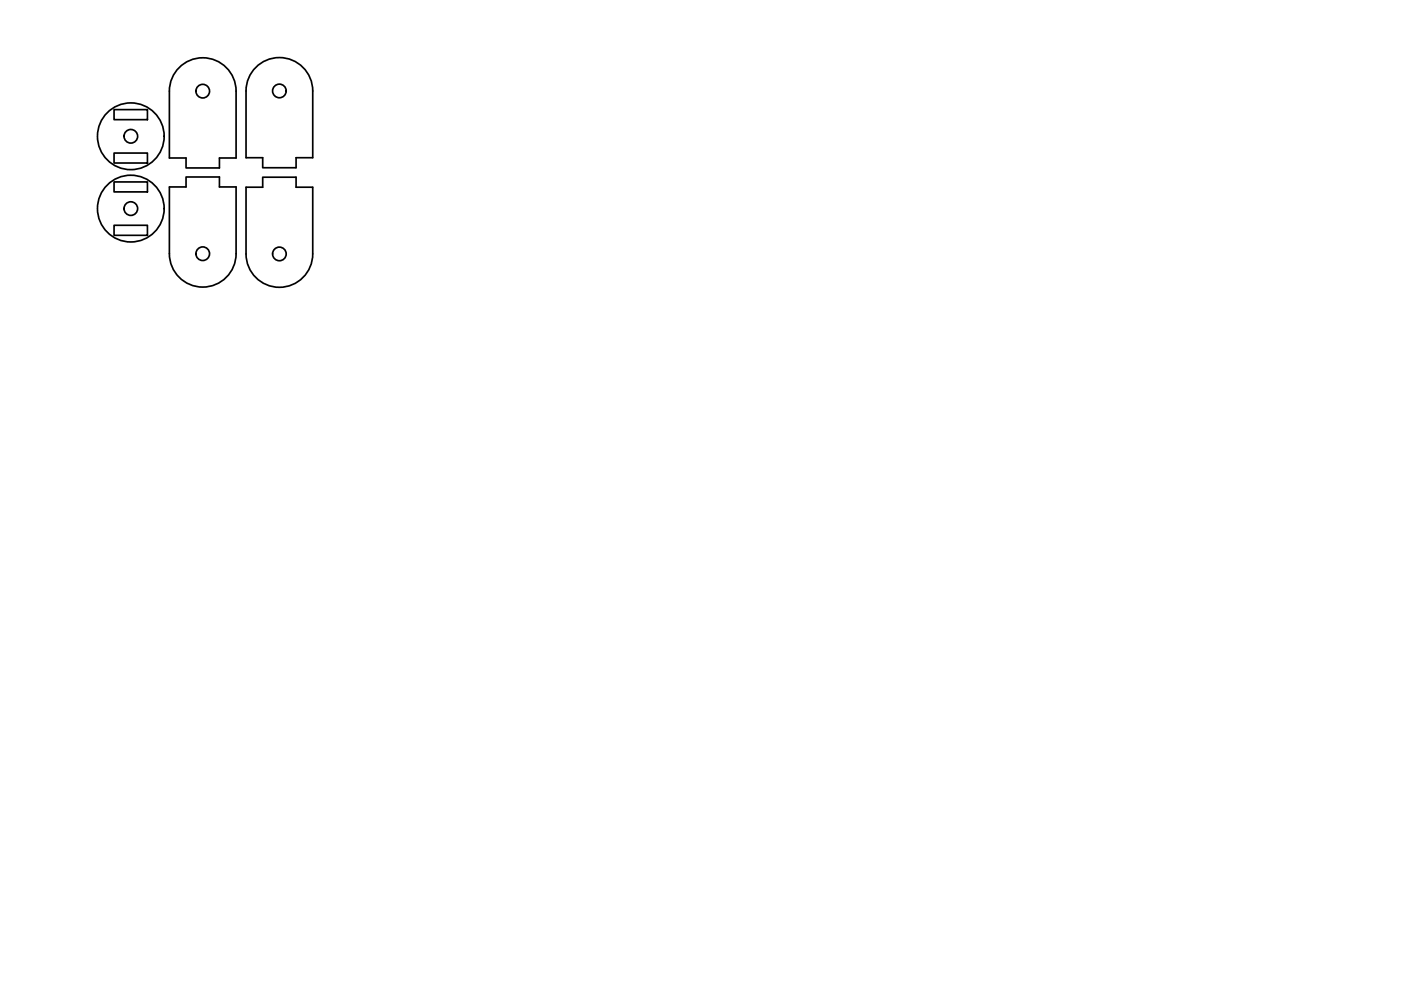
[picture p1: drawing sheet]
<svg xmlns="http://www.w3.org/2000/svg" width="420mm" height="297mm" viewBox="0 0 420 297" stroke-linecap="round" stroke-linejoin="round" font-family="sans-serif">
<!-- layer: Visible -->
<g fill="none" stroke="#000" stroke-width=".51">
<path d="M77.1 19.8a10 10 0 0 1 10.8-1.7 10 10 0 0 1 5.9 9.2v20h-5v3h-10v-3h-5v-20a10 10 0 0 1 3.3-7.5zM34.2 32.9h10v3h-10zM50.8 27.3v20.1h5v2.9h10v-2.9h5v-20.1M50.8 27.3a10 10 0 0 1 10-10 10 10 0 0 1 10 10M34.2 54.5h10v3h-10zM34.2 45.9h10v3h-10zM50.8 56h5v-2.9h10v2.9h5v20.1a10 10 0 0 1-10 9.9 10 10 0 0 1-10-10zM73.8 56.1h5v-3h10v3h5v20a10 10 0 0 1-10 10 10 10 0 0 1-10-10zM34.2 67.5h10v3h-10z"/>
<circle cx="60.8" cy="27.3" r="2.04"/>
<circle cx="83.8" cy="27.3" r="2.04"/>
<circle cx="39.2" cy="40.8" r="10"/>
<circle cx="39.2" cy="40.8" r="2.04"/>
<circle cx="39.2" cy="62.5" r="10"/>
<circle cx="39.2" cy="62.5" r="2.04"/>
<circle cx="60.8" cy="76" r="2.04"/>
<circle cx="83.8" cy="76.1" r="2.04"/>
</g>
</svg>
